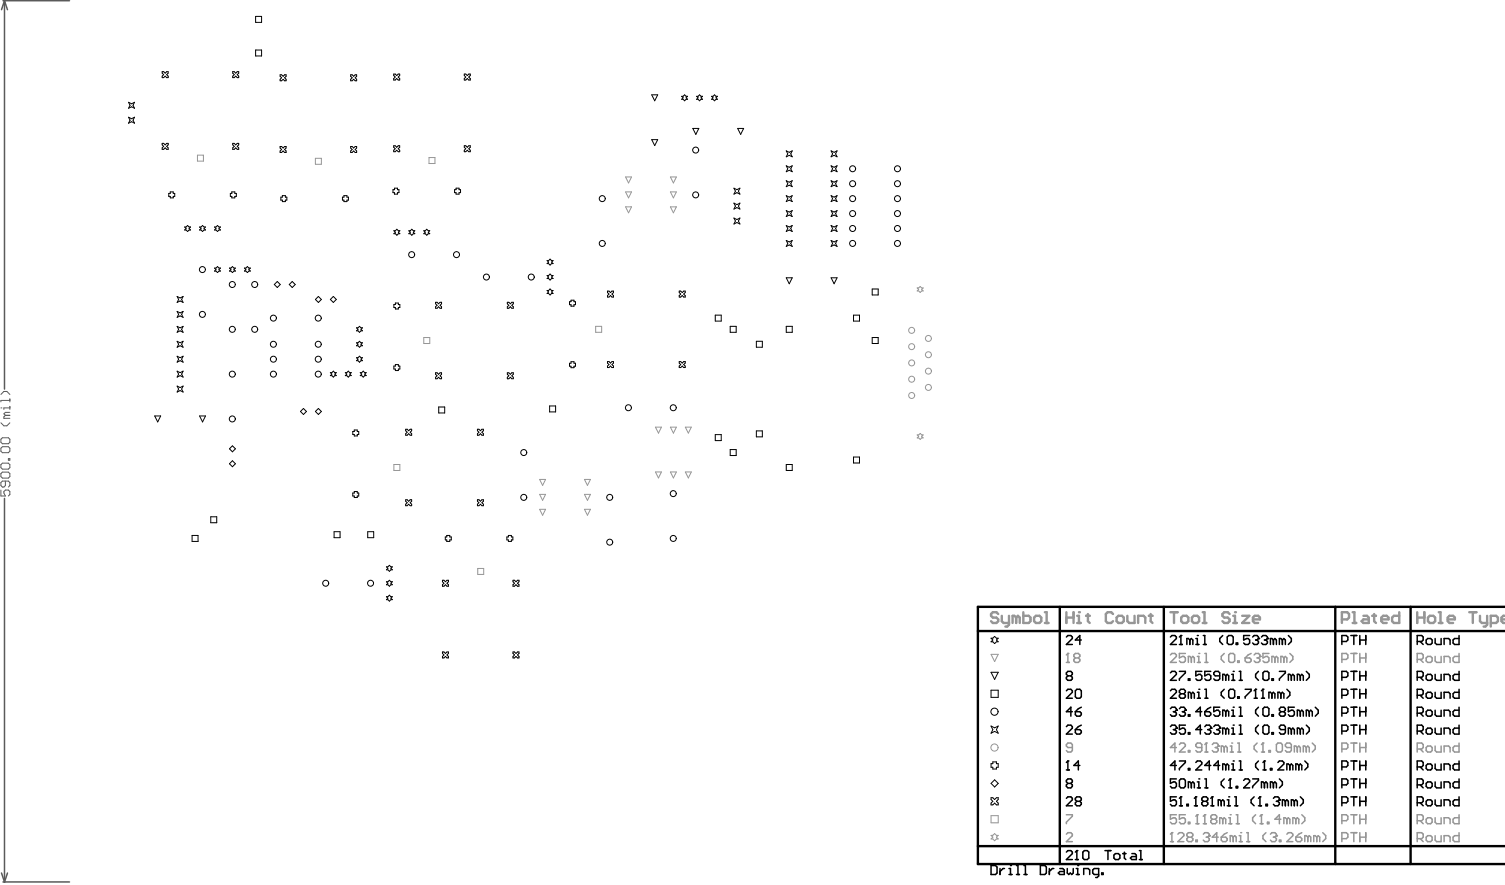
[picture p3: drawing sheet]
<svg xmlns="http://www.w3.org/2000/svg" width="212mm" height="125mm" viewBox="0 0 212 125" stroke-linecap="round" stroke-linejoin="round" font-family="sans-serif">
<path d="M.4 .1h9.4M.6 .1l.5 1.3M.6 .1l-.4 1.3M.6 .1v54.8M.6 70.3v54.2M.2 123.2l.4 1.3M.4 124.5h9.4M1.1 123.2l-.5 1.3" fill="none" stroke="#5a5a5a" stroke-width=".21"/>
<g fill="none" stroke="#5a5a5a" stroke-width=".14">
<path d="M.1 57.6h.1M.1 59.7l.4 .4h.5l.4-.4M.1 55.7l.4-.5h.5l.4 .5M.8 58.6l-.3 .2v.2h.9M.8 58.6h.6M1.4 56.5h-1.3v.2M1.4 57.6h-.9v.2M1.4 56.3v.4M1.4 57.3v.5M1.4 58.2h-.6l-.3 .2 .3 .2M.1 62l.2-.2h.9l.2 .2v.4l-.2 .2h-.9l-.2-.2zM.1 63.2l.2-.2h.9l.2 .2v.5l-.2 .2h-.9l-.2-.2z"/>
<path d="M.1 65.6l.2-.2h.9l.2 .2v.4l-.2 .2h-.9l-.2-.2zM.1 66.8l.2-.2h.9l.2 .2v.5l-.2 .2h-.9l-.2-.2zM.1 69.2v.8h.7l-.3-.4v-.2l.3-.2h.4l.2 .2v.4l-.2 .2M.8 67.9v.6l-.3 .2h-.2l-.2-.2v-.4l.2-.2h.9l.2 .2v.4l-.2 .2M1.2 64.7h.2v.2h-.2z"/>
</g>
<g fill="none" stroke="#000" stroke-width=".21">
<path d="M139.8 122.1h.7l.2 .2v.9l-.2 .2h-.7zM141.1 122.6v.8M141.7 122.6h-.2l-.4 .4M142.4 123.4h.4M142.4 122.6h.2v.8M142.6 122.1h.1M143.4 123.4h.5M143.4 122.1h.2v1.3M144.5 123.4h.4M144.5 122.1h.2v1.3M146.8 122.1h.6l.3 .2v.9l-.3 .2h-.6zM148.1 122.6v.8"/>
<path d="M148.7 122.6h-.2l-.4 .4M149.5 122.6h.5l.2 .2v.6h-.7l-.2-.2 .2-.2h.7M150.6 122.6v.6l.2 .2 .2-.2 .2 .2 .2-.2v-.6M151.9 123.4h.4M151.9 122.6h.2v.8M152.1 122.1h.1M152.9 123.4v-.8h.7l.2 .2v.6M155 123.4h-.6l-.2-.2v-.4l.2-.2h.6v1l-.2 .2h-.2M155.5 123.2h.2v.2h-.2z"/>
</g>
<g fill="none" stroke="#000" stroke-width=".14">
<path d="M18.1 16.5l.5 .3 .4-.3-.2 .5 .2 .4-.4-.2-.5 .2 .3-.4zM18.1 14.4l.5 .2 .4-.2-.2 .5 .2 .4-.4-.2-.5 .2 .3-.4zM22.9 10.1h.2l.2 .2 .2-.2h.2v.2l-.2 .2 .2 .2v.3h-.2l-.2-.3-.2 .3h-.2v-.3l.2-.2-.2-.2zM32.8 10.1h.3l.2 .2 .2-.2h.2v.2l-.2 .2 .2 .2v.3h-.2l-.2-.3-.2 .3h-.3v-.3l.3-.2-.3-.2zM36.1 2.3h.8v.9h-.8zM36.1 7.1h.8v.8h-.8zM39.5 10.6h.2l.3 .2 .2-.2h.2v.2l-.2 .2 .2 .2v.2h-.2l-.2-.2-.3 .2h-.2v-.2l.2-.2-.2-.2zM49.5 10.6h.2l.2 .2 .2-.2h.2v.2l-.2 .2 .2 .2v.2h-.2l-.2-.2-.2 .2h-.2v-.2l.2-.2-.2-.2zM55.6 10.5h.2l.2 .2 .2-.2h.2v.2l-.2 .2 .2 .2v.2h-.2l-.2-.2-.2 .2h-.2v-.2l.2-.2-.2-.2zM65.5 10.5h.2l.2 .2 .2-.2h.3v.2l-.3 .2 .3 .2v.2h-.3l-.2-.2-.2 .2h-.2v-.2l.2-.2-.2-.2zM92 19.7h.8l-.4 .8zM92 13.4h.8l-.4 .8z"/>
<path d="M96.2 13.6h.2l.2-.2 .2 .2h.2l-.2 .2 .2 .2h-.2l-.2 .2-.2-.2h-.2l.2-.2zM97.8 18.1h.8l-.4 .9zM98.3 13.6h.2l.2-.2 .2 .2h.2l-.2 .2 .2 .2h-.2l-.2 .2-.2-.2h-.2l.2-.2zM100.4 13.6h.2l.2-.2 .2 .2h.2l-.2 .2 .2 .2h-.2l-.2 .2-.2-.2h-.2l.2-.2zM104.1 18.1h.8l-.4 .9zM22.9 20.2h.2l.2 .2 .2-.2h.2v.2l-.2 .3 .2 .2v.2h-.2l-.2-.2-.2 .2h-.2v-.2l.2-.2-.2-.3zM23.8 27.3h.2v-.2h.4v.2h.3v.4h-.3v.2h-.4v-.2h-.2zM26 32h.3l.2-.2 .2 .2h.2l-.2 .2 .2 .3h-.2l-.2 .2-.2-.2h-.3l.3-.3zM28.2 32h.2l.2-.2 .2 .2h.2l-.2 .2 .2 .3h-.2l-.2 .2-.2-.2h-.2l.2-.3zM30.3 32h.2l.2-.2 .2 .2h.2l-.2 .2 .2 .3h-.2l-.2 .2-.2-.2h-.2l.2-.3zM30.3 37.8h.2l.2-.2 .2 .2h.2l-.2 .2 .2 .3h-.2l-.2 .2-.2-.2h-.2l.2-.3zM32.4 37.8h.2l.2-.2 .2 .2h.2l-.2 .2 .2 .3h-.2l-.2 .2-.2-.2h-.2l.2-.3z"/>
<path d="M32.5 27.3h.2v-.2h.4v.2h.2v.4h-.2v.2h-.4v-.2h-.2zM32.8 20.2h.3l.2 .2 .2-.2h.2v.2l-.2 .3 .2 .2v.2h-.2l-.2-.2-.2 .2h-.3v-.2l.3-.2-.3-.3zM34.5 37.8h.2l.2-.2 .2 .2h.2l-.2 .2 .2 .3h-.2l-.2 .2-.2-.2h-.2l.2-.3zM39.5 20.7h.2l.3 .2 .2-.2h.2v.2l-.2 .2 .2 .2v.2h-.2l-.2-.2-.3 .2h-.2v-.2l.2-.2-.2-.2zM39.6 27.8h.2v-.2h.5v.2h.2v.4h-.2v.3h-.5v-.3h-.2zM48.3 27.8h.2v-.2h.5v.2h.2v.4h-.2v.3h-.5v-.3h-.2zM49.5 20.7h.2l.2 .2 .2-.2h.2v.2l-.2 .2 .2 .2v.2h-.2l-.2-.2-.2 .2h-.2v-.2l.2-.2-.2-.2zM55.5 26.8h.2v-.2h.4v.2h.2v.4h-.2v.2h-.4v-.2h-.2zM55.6 20.6h.2l.2 .2 .2-.2h.2v.2l-.2 .2 .2 .2v.2h-.2l-.2-.2-.2 .2h-.2v-.2l.2-.2-.2-.2zM55.6 32.6h.2l.2-.3 .2 .3h.2l-.2 .2 .2 .2h-.2l-.2 .2-.2-.2h-.2l.2-.2zM57.7 32.6h.2l.2-.3 .2 .3h.2l-.2 .2 .2 .2h-.2l-.2 .2-.2-.2h-.2l.2-.2zM59.8 32.6h.2l.2-.3 .2 .3h.2l-.2 .2 .2 .2h-.2l-.2 .2-.2-.2h-.2l.2-.2z"/>
<path d="M64.1 26.8h.3v-.2h.4v.2h.2v.4h-.2v.2h-.4v-.2h-.3zM65.5 20.6h.2l.2 .2 .2-.2h.3v.2l-.3 .2 .3 .2v.2h-.3l-.2-.2-.2 .2h-.2v-.2l.2-.2-.2-.2zM77.2 36.8h.2l.2-.2 .2 .2h.2l-.2 .2 .2 .2h-.2l-.2 .2-.2-.2h-.2l.2-.2zM77.2 38.9h.2l.2-.2 .2 .2h.2l-.2 .2 .2 .2h-.2l-.2 .2-.2-.2h-.2l.2-.2zM103.6 26.6l.4 .2 .4-.2-.2 .4 .2 .4-.4-.2-.4 .2 .2-.4zM103.6 28.7l.4 .2 .4-.2-.2 .4 .2 .4-.4-.2-.4 .2 .2-.4zM103.6 30.8l.4 .2 .4-.2-.2 .4 .2 .4-.4-.2-.4 .2 .2-.4zM110.9 31.8l.5 .2 .4-.2-.2 .4 .2 .5-.4-.2-.5 .2 .3-.5zM110.9 39.2h.9l-.4 .8zM110.9 33.9l.5 .2 .4-.2-.2 .5 .2 .4-.4-.2-.5 .2 .3-.4zM110.9 29.7l.5 .2 .4-.2-.2 .4 .2 .5-.4-.3-.5 .3 .3-.5zM110.9 27.6l.5 .2 .4-.2-.2 .4 .2 .5-.4-.3-.5 .3 .3-.5z"/>
<path d="M110.9 23.4l.5 .2 .4-.2-.2 .4 .2 .4-.4-.2-.5 .2 .3-.4zM110.9 21.3l.5 .2 .4-.2-.2 .4 .2 .4-.4-.2-.5 .2 .3-.4zM110.9 25.5l.5 .2 .4-.2-.2 .4 .2 .4-.4-.2-.5 .2 .3-.4zM117.3 39.2h.8l-.4 .8zM117.3 33.9l.4 .2 .4-.2-.2 .5 .2 .4-.4-.2-.4 .2 .2-.4zM117.3 29.7l.4 .2 .4-.2-.2 .4 .2 .5-.4-.3-.4 .3 .2-.5zM117.3 27.6l.4 .2 .4-.2-.2 .4 .2 .5-.4-.3-.4 .3 .2-.5zM117.3 23.4l.4 .2 .4-.2-.2 .4 .2 .4-.4-.2-.4 .2 .2-.4zM117.3 21.3l.4 .2 .4-.2-.2 .4 .2 .4-.4-.2-.4 .2 .2-.4zM117.3 31.8l.4 .2 .4-.2-.2 .4 .2 .5-.4-.2-.4 .2 .2-.5zM117.3 25.5l.4 .2 .4-.2-.2 .4 .2 .4-.4-.2-.4 .2 .2-.4zM21.8 58.7h.9l-.4 .8z"/>
<path d="M25 52.4l.4 .2 .4-.2-.2 .4 .2 .4-.4-.2-.4 .2 .2-.4zM25 54.5l.4 .2 .4-.2-.2 .4 .2 .4-.4-.2-.4 .2 .2-.4zM25 48.2l.4 .2 .4-.2-.2 .4 .2 .4-.4-.2-.4 .2 .2-.4zM25 50.3l.4 .2 .4-.2-.2 .4 .2 .4-.4-.2-.4 .2 .2-.4zM25 41.8l.4 .2 .4-.2-.2 .5 .2 .4-.4-.2-.4 .2 .2-.4zM25 43.9l.4 .3 .4-.3-.2 .5 .2 .4-.4-.2-.4 .2 .2-.4zM25 46l.4 .3 .4-.3-.2 .5 .2 .4-.4-.2-.4 .2 .2-.4zM28.2 58.7h.8l-.4 .8zM38.7 40.1l.4-.4 .4 .4-.4 .5zM40.8 40.1l.4-.4 .5 .4-.5 .5zM42.4 58.1l.4-.5 .4 .5-.4 .4zM44.5 58.1l.4-.5 .5 .5-.5 .4z"/>
<path d="M44.5 42.3l.4-.5 .5 .5-.5 .4zM46.6 52.6h.2l.2-.2 .2 .2h.3l-.3 .2 .3 .2h-.3l-.2 .2-.2-.2h-.2l.2-.2zM46.6 42.3l.4-.5 .5 .5-.5 .4zM48.7 52.6h.2l.2-.2 .3 .2h.2l-.2 .2 .2 .2h-.2l-.3 .2-.2-.2h-.2l.2-.2zM50.3 50.5h.2l.2-.2 .2 .2h.3l-.3 .2 .3 .2h-.3l-.2 .2-.2-.2h-.2l.2-.2zM50.3 48.4h.2l.2-.2 .2 .2h.3l-.3 .2 .3 .2h-.3l-.2 .2-.2-.2h-.2l.2-.2zM50.3 46.3h.2l.2-.3 .2 .3h.3l-.3 .2 .3 .2h-.3l-.2 .2-.2-.2h-.2l.2-.2zM50.8 52.6h.2l.3-.2 .2 .2h.2l-.2 .2 .2 .2h-.2l-.2 .2-.3-.2h-.2l.2-.2zM55.6 43h.2v-.2h.4v.2h.2v.4h-.2v.2h-.4v-.2h-.2zM55.6 51.7h.2v-.3h.4v.3h.2v.4h-.2v.2h-.4v-.2h-.2zM61.5 52.6h.2l.2 .2 .2-.2h.2v.2l-.2 .2 .2 .2v.2h-.2l-.2-.2-.2 .2h-.2v-.2l.2-.2-.2-.2zM61.5 42.7h.2l.2 .2 .2-.2h.2v.2l-.2 .2 .2 .2v.2h-.2l-.2-.2-.2 .2h-.2v-.2l.2-.2-.2-.2z"/>
<path d="M61.9 57.4h.9v.9h-.9zM71.6 52.6h.2l.2 .2 .2-.2h.2v.2l-.2 .2 .2 .2v.2h-.2l-.2-.2-.2 .2h-.2v-.2l.2-.2-.2-.2zM71.6 42.7h.2l.2 .2 .2-.2h.2v.2l-.2 .2 .2 .2v.2h-.2l-.2-.2-.2 .2h-.2v-.2l.2-.2-.2-.2zM77.2 41h.2l.2-.2 .2 .2h.2l-.2 .2 .2 .2h-.2l-.2 .2-.2-.2h-.2l.2-.2zM77.6 57.3h.8v.8h-.8zM80.4 42.6h.2v-.2h.4v.2h.2v.4h-.2v.2h-.4v-.2h-.2zM80.4 51.3h.2v-.3h.4v.3h.2v.4h-.2v.2h-.4v-.2h-.2zM85.7 51h.2l.2 .2 .3-.2h.2v.2l-.2 .2 .2 .3v.2h-.2l-.3-.2-.2 .2h-.2v-.2l.2-.3-.2-.2zM85.7 41.1h.2l.2 .2 .3-.2h.2v.2l-.2 .2 .2 .2v.2h-.2l-.3-.2-.2 .2h-.2v-.2l.2-.2-.2-.2zM95.8 51h.3l.2 .2 .2-.2h.2v.2l-.2 .2 .2 .3v.2h-.2l-.2-.2-.2 .2h-.3v-.2l.3-.3-.3-.2zM95.8 41.1h.3l.2 .2 .2-.2h.2v.2l-.2 .2 .2 .2v.2h-.2l-.2-.2-.2 .2h-.3v-.2l.3-.2-.3-.2zM100.9 44.5h.9v.8h-.9z"/>
<path d="M103 46h.9v.9h-.9zM106.7 48.2h.9v.8h-.9zM110.9 46h.9v.9h-.9zM120.4 44.5h.9v.8h-.9zM123.1 40.8h.8v.8h-.8zM123.1 47.6h.8v.9h-.8zM27.1 75.6h.8v.8h-.8zM29.7 72.9h.9v.9h-.9zM32.4 65.4l.4-.4 .4 .4-.4 .5zM32.4 63.3l.4-.4 .4 .4-.4 .5zM47.1 75h.9v.9h-.9zM49.8 60.9h.2v-.2h.4v.2h.2v.4h-.2v.2h-.4v-.2h-.2z"/>
<path d="M49.8 69.6h.2v-.2h.4v.2h.2v.4h-.2v.2h-.4v-.2h-.2zM51.9 75h.8v.9h-.8zM54.5 80h.2l.2-.2 .3 .2h.2l-.2 .2 .2 .2h-.2l-.3 .2-.2-.2h-.2l.2-.2zM57.2 70.5h.3l.2 .2 .2-.2h.2v.2l-.2 .2 .2 .3v.2h-.2l-.2-.2-.2 .2h-.3v-.2l.3-.3-.3-.2zM57.2 60.6h.3l.2 .2 .2-.2h.2v.2l-.2 .2 .2 .2v.2h-.2l-.2-.2-.2 .2h-.3v-.2l.3-.2-.3-.2zM62.8 75.8h.2v-.2h.5v.2h.2v.4h-.2v.2h-.5v-.2h-.2zM67.4 70.5h.2l.2 .2 .2-.2h.2v.2l-.2 .2 .2 .3v.2h-.2l-.2-.2-.2 .2h-.2v-.2l.2-.3-.2-.2zM67.4 60.6h.2l.2 .2 .2-.2h.2v.2l-.2 .2 .2 .2v.2h-.2l-.2-.2-.2 .2h-.2v-.2l.2-.2-.2-.2zM71.5 75.8h.2v-.2h.5v.2h.2v.4h-.2v.2h-.5v-.2h-.2zM100.9 61.3h.9v.9h-.9zM103 63.4h.9v.9h-.9zM106.7 60.8h.9v.8h-.9z"/>
<path d="M110.9 65.5h.9v.9h-.9zM120.4 64.5h.9v.8h-.9zM54.5 84.2h.2l.2-.2 .3 .2h.2l-.2 .2 .2 .2h-.2l-.3 .2-.2-.2h-.2l.2-.2zM54.5 82.1h.2l.2-.2 .3 .2h.2l-.2 .2 .2 .2h-.2l-.3 .2-.2-.2h-.2l.2-.2zM62.4 81.9h.2l.3 .2 .2-.2h.2v.2l-.2 .2 .2 .2v.2h-.2l-.2-.2-.3 .2h-.2v-.2l.2-.2-.2-.2zM62.4 92h.2l.3 .2 .2-.2h.2v.2l-.2 .2 .2 .2v.2h-.2l-.2-.2-.3 .2h-.2v-.2l.2-.2-.2-.2zM72.4 81.9h.2l.2 .2 .2-.2h.2v.2l-.2 .2 .2 .2v.2h-.2l-.2-.2-.2 .2h-.2v-.2l.2-.2-.2-.2zM72.4 92h.2l.2 .2 .2-.2h.2v.2l-.2 .2 .2 .2v.2h-.2l-.2-.2-.2 .2h-.2v-.2l.2-.2-.2-.2z"/>
<circle cx="28.6" cy="38" r=".42"/>
<circle cx="58.1" cy="35.9" r=".42"/>
<circle cx="64.4" cy="35.9" r=".42"/>
<circle cx="68.6" cy="39.1" r=".42"/>
<circle cx="75" cy="39.1" r=".42"/>
<circle cx="85" cy="28" r=".42"/>
<circle cx="85" cy="34.4" r=".42"/>
<circle cx="98.2" cy="21.2" r=".42"/>
<circle cx="98.2" cy="27.5" r=".42"/>
<circle cx="120.3" cy="23.8" r=".42"/>
<circle cx="120.3" cy="32.2" r=".42"/>
<circle cx="120.3" cy="25.9" r=".42"/>
<circle cx="120.3" cy="30.1" r=".42"/>
<circle cx="120.3" cy="34.4" r=".42"/>
<circle cx="120.3" cy="28" r=".42"/>
<circle cx="126.6" cy="28" r=".42"/>
<circle cx="126.6" cy="25.9" r=".42"/>
<circle cx="126.6" cy="34.4" r=".42"/>
<circle cx="126.6" cy="30.1" r=".42"/>
<circle cx="126.6" cy="23.8" r=".42"/>
<circle cx="126.6" cy="32.2" r=".42"/>
<circle cx="28.6" cy="44.4" r=".42"/>
<circle cx="32.8" cy="46.5" r=".42"/>
<circle cx="32.8" cy="40.1" r=".42"/>
<circle cx="32.8" cy="52.8" r=".42"/>
<circle cx="32.8" cy="59.1" r=".42"/>
<circle cx="35.9" cy="40.1" r=".42"/>
<circle cx="35.9" cy="46.5" r=".42"/>
<circle cx="38.6" cy="44.9" r=".42"/>
<circle cx="38.6" cy="48.6" r=".42"/>
<circle cx="38.6" cy="50.7" r=".42"/>
<circle cx="38.6" cy="52.8" r=".42"/>
<circle cx="44.9" cy="44.9" r=".42"/>
<circle cx="44.9" cy="52.8" r=".42"/>
<circle cx="44.9" cy="50.7" r=".42"/>
<circle cx="44.9" cy="48.6" r=".42"/>
<circle cx="88.7" cy="57.5" r=".42"/>
<circle cx="95" cy="57.5" r=".42"/>
<circle cx="73.9" cy="70.2" r=".42"/>
<circle cx="73.9" cy="63.9" r=".42"/>
<circle cx="86" cy="70.2" r=".42"/>
<circle cx="86" cy="76.5" r=".42"/>
<circle cx="95" cy="76" r=".42"/>
<circle cx="95" cy="69.7" r=".42"/>
<circle cx="46" cy="82.3" r=".42"/>
<circle cx="52.3" cy="82.3" r=".42"/>
</g>
<g fill="none" stroke="#969696" stroke-width=".14">
<path d="M27.9 21.9h.8v.8h-.8zM44.5 22.3h.9v.9h-.9zM60.5 22.2h.9v.9h-.9zM88.3 29.2h.8l-.4 .8zM88.3 27.1h.8l-.4 .8zM88.3 25h.8l-.4 .8zM94.6 29.2h.8l-.4 .8zM94.6 27.1h.8l-.4 .8zM94.6 25h.8l-.4 .8zM59.8 47.6h.8v.9h-.8zM84.1 46h.8v.9h-.8zM129.4 40.6h.2l.2-.2 .3 .2h.2l-.2 .2 .2 .3h-.2l-.3 .2-.2-.2h-.2l.2-.3z"/>
<path d="M55.6 65.5h.8v.9h-.8zM76.1 67.7h.9l-.4 .8zM76.1 69.8h.9l-.4 .8zM76.1 71.9h.9l-.4 .8zM82.5 67.7h.8l-.4 .8zM82.5 69.8h.8l-.4 .8zM82.5 71.9h.8l-.4 .8zM92.5 66.6h.8l-.4 .8zM92.5 60.3h.8l-.4 .8zM94.6 66.6h.8l-.4 .8zM94.6 60.3h.8l-.4 .8zM96.7 66.6h.9l-.5 .8z"/>
<path d="M96.7 60.3h.9l-.5 .8zM129.4 61.4h.2l.2-.2 .3 .2h.2l-.2 .2 .2 .2h-.2l-.3 .2-.2-.2h-.2l.2-.2zM67.4 80.2h.9v.9h-.9z"/>
<circle cx="128.6" cy="46.6" r=".42"/>
<circle cx="128.6" cy="48.9" r=".42"/>
<circle cx="128.6" cy="51.2" r=".42"/>
<circle cx="128.6" cy="55.8" r=".42"/>
<circle cx="128.6" cy="53.5" r=".42"/>
<circle cx="131" cy="50.1" r=".42"/>
<circle cx="131" cy="47.8" r=".42"/>
<circle cx="131" cy="54.7" r=".42"/>
<circle cx="131" cy="52.4" r=".42"/>
</g>
<g fill="none" stroke="#969696" stroke-width=".34">
<path d="M140.9 86.6l-.3-.2h-.5l-.3 .2v.3l.3 .3h.5l.3 .2v.3l-.3 .2h-.5l-.3-.2M141.4 86.9v.8l.2 .2h.8M142.4 86.9v1.3l-.3 .2h-.2M143.4 87.2l.2-.3 .3 .3v.7M143.4 87.2l-.3-.3h-.2v1M143.4 87.2v.7M144.4 86.4v1.5h.8l.2-.2v-.5l-.2-.3h-.8M145.9 87.2l.3-.3h.5l.2 .3v.5l-.2 .2h-.5l-.3-.2zM147.4 86.4h.3v1.5M147.4 87.9h.5M150.5 87.2h1M150.5 86.4v1.5"/>
<path d="M151.5 86.4v1.5M152 87.9h.5M152 86.9h.2v1"/>
</g>
<circle cx="152.2" cy="86.4" r=".17" fill="#969696"/>
<g fill="none" stroke="#969696" stroke-width=".34">
<path d="M153.3 86.9h.5M153.5 86.6v1.1l.3 .2M157.1 86.6l-.3-.2h-.5l-.3 .2v1.1l.3 .2h.5l.3-.2M157.6 87.2l.2-.3h.5l.3 .3v.5l-.3 .2h-.5l-.2-.2zM159.1 86.9v.8l.2 .2h.8v-1M160.6 87.9v-1h.8l.2 .3v.7M162.1 86.9h.5M162.4 86.6v1.1l.2 .2M165.2 86.4h1M165.7 86.4v1.5M166.7 87.2l.2-.3h.5l.3 .3v.5l-.3 .2h-.5l-.2-.2zM168.2 87.2l.2-.3h.6l.2 .3v.5l-.2 .2h-.6l-.2-.2z"/>
<path d="M169.7 86.4h.3v1.5M169.7 87.9h.5M173.5 86.6l-.2-.2h-.5l-.3 .2v.3l.3 .3h.5l.2 .2v.3l-.2 .2h-.5l-.3-.2M174 86.9h.3v1M174 87.9h.5"/>
</g>
<circle cx="174.3" cy="86.4" r=".17" fill="#969696"/>
<g fill="none" stroke="#969696" stroke-width=".34">
<path d="M175.3 86.9h1l-1 1h1M176.8 87.4h1v-.2l-.3-.3h-.4l-.3 .3v.5l.3 .2h.4M189.4 87.4h.7l.3-.2v-.6l-.3-.2h-.7v1.5M190.9 87.9h.5M190.9 86.4h.2v1.5M192.4 86.9h.5l.2 .3v.7h-.7l-.3-.2 .3-.3h.7M193.7 86.9h.5M193.9 86.6v1.1l.3 .2M194.9 87.4h1v-.2l-.2-.3h-.5l-.3 .3v.5l.3 .2h.5M197.5 86.4v1.5h-.8l-.3-.2v-.5l.3-.3h.8M200 86.4v1.5M200 87.2h1"/>
<path d="M201 86.4v1.5M201.5 87.2l.3-.3h.5l.2 .3v.5l-.2 .2h-.5l-.3-.2zM203 87.9h.5M203 86.4h.3v1.5M204.3 87.4h1v-.2l-.3-.3h-.5l-.2 .3v.5l.2 .2h.5M207.3 86.4h1M207.8 86.4v1.5M208.8 86.9v.8l.3 .2h.8M209.9 86.9v1.3l-.3 .2h-.3M210.4 87.9h.7l.3-.2v-.5l-.3-.3h-.7v1.5M211.9 87.4h.5M212.4 86.9h-.3l-.2 .3v.5l.2 .2h.3"/>
</g>
<path d="M138 89h74.4M149.5 85.6v36.3M164.2 85.6v36.3M188.4 85.6v36.3M199.1 85.6v36.3M212.4 85.6h-74.4v36.3h74.4M138 119.4h74.4" fill="none" stroke="#000" stroke-width=".34"/>
<g fill="none" stroke="#000" stroke-width=".14">
<path d="M139.8 90.1h.3l.3-.3 .2 .3h.3l-.3 .2 .3 .3h-.3l-.2 .2-.3-.2h-.3l.3-.3zM139.8 94.9h1.1l-.5 1zM139.8 97.4h1.1v1h-1.1zM139.8 107.8h.3v-.3h.5v.3h.3v.5h-.3v.2h-.5v-.2h-.3zM139.8 112.6h.3l.3 .2 .2-.2h.3v.2l-.3 .3 .3 .2v.3h-.3l-.2-.3-.3 .3h-.3v-.3l.3-.2-.3-.3zM139.8 102.5l.6 .2 .5-.2-.3 .5 .3 .5-.5-.3-.6 .3 .3-.5zM139.8 110.5l.6-.5 .5 .5-.5 .6z"/>
<circle cx="140.3" cy="100.4" r=".51"/>
</g>
<g fill="none" stroke="#000" stroke-width=".21">
<path d="M150.5 89.9l.2-.2h.4l.2 .2v.2l-.8 .8h.8M150.5 97.5l.2-.2h.4l.2 .2v.2l-.8 .8h.8M150.7 95.4l-.2-.2v-.3l.2-.2h.4l.2 .2v.3l-.2 .2M150.7 95.4l-.2 .2v.2l.2 .2h.4l.2-.2v-.2l-.2-.2M150.7 95.4h.4M151.7 97.5l.3-.2h.4l.2 .2v.8l-.2 .2h-.4l-.3-.2zM152.6 90.3h-.9l.7-.6v1.2M152.6 99.8l-.4 .2-.5 .4M165.2 89.9l.2-.2h.4l.2 .2v.2l-.8 .8h.8M165.2 94.9l.2-.2h.4l.2 .2v.3l-.8 .8h.8M165.2 97.5l.2-.2h.4l.2 .2v.2l-.8 .8h.8M166.4 90.9h.4"/>
<path d="M166.4 94.7h.9v.2l-.9 .9v.2M166.6 89.7h.1M166.6 89.7v1.2M166.6 89.7l-.2 .2M166.6 97.9l-.2-.2v-.2l.2-.2h.5l.2 .2v.2l-.2 .2M166.6 97.9l-.2 .2v.2l.2 .2h.5l.2-.2v-.2l-.2-.2M166.6 97.9h.5M167.7 95.8h.2v.2h-.2zM167.9 90.3l-.2-.2h-.2v.8M167.9 90.3v.6M167.9 90.3l.2-.2 .2 .2v.6M168.1 97.9l-.2-.2h-.2v.8"/>
<path d="M168.1 97.9v.6M168.1 97.9l.2-.2 .2 .2v.6M168.7 90.9h.5M168.7 90.1h.3v.8M169 89.7h.1M169 98.5h.4M169 97.7h.2v.8M169.2 97.3h.1M169.6 94.7h-.9v.7l.7-.2 .2 .2v.4l-.2 .2h-.4l-.3-.2M169.8 90.9h.4M169.8 89.7h.2v1.2M170 98.5h.4"/>
<path d="M170 97.3h.2v1.2M170.9 94.7h-.9v.7l.6-.2 .3 .2v.4l-.3 .2h-.4l-.2-.2M170.9 99.8l-.5 .2-.4 .4M172.1 95.4h-.6l-.2-.2v-.3l.2-.2h.4l.2 .2v.9l-.2 .2h-.4l-.2-.2M172.1 99.8h-.8v.6l.4-.2h.2l.2 .2v.5l-.2 .2h-.4l-.2-.2M172.5 89.7l-.4 .4v.4l.4 .4M172.8 97.3l-.5 .4v.4l.5 .4M173 95.4l-.2-.2h-.3v.8M173 95.4l.2-.2 .2 .2v.6M173 95.4v.6M173.2 89.9l.2-.2h.4l.2 .2v.8l-.2 .2h-.4l-.2-.2zM173.4 97.5l.2-.2h.4l.2 .2v.8l-.2 .2h-.4l-.2-.2z"/>
<path d="M173.8 95.2h.2v.8M173.8 96h.4M174 94.7h.1M174 99.8h.1M174.4 90.7h.3v.2h-.3zM174.7 98.3h.2v.2h-.2zM174.9 94.7h.2v1.3M174.9 96h.4M174.9 99.8h.2v1.3M175.7 97.3h.8v.2l-.8 .8v.2M176.3 89.7h-.8v.6l.6-.2 .2 .2v.4l-.2 .2h-.4l-.2-.2M176.8 89.9l.2-.2h.4l.2 .2v.2"/>
<path d="M177 98.5h.4M177.2 97.3h.1M177.2 90.3h.2M177.2 97.3v1.2M177.2 97.3l-.2 .2M177.4 90.3l.2 .2v.2l-.2 .2h-.4l-.2-.2M177.6 90.1h.1M177.6 90.1l-.2 .2M177.6 94.7l-.4 .5v.4l.4 .4M177.6 99.8l-.4 .4v.4l.4 .5M178 89.9l.2-.2h.4l.2 .2v.2M178 98.5h.4"/>
<path d="M178.2 97.3h.1M178.2 94.9l.2-.2h.4l.3 .2v.9l-.3 .2h-.4l-.2-.2zM178.2 97.3v1.2M178.2 97.3l-.2 .2M178.4 90.3h.2M178.6 90.3l.2 .2v.2l-.2 .2h-.4l-.2-.2M178.8 90.1h.1M178.8 90.1l-.2 .2M179.5 95.8h.2v.2h-.2zM179.5 97.9l-.2-.2h-.2v.8M179.5 97.9v.6M179.5 97.9l.2-.2 .2 .2v.6"/>
<path d="M179.7 90.3l-.2-.2h-.2v.8M179.7 90.3v.6M179.7 90.3l.2-.2 .2 .2v.6M180.5 94.7h.9v.2l-.9 .9v.2M180.7 97.9l-.2-.2h-.2v.8M180.7 97.9v.6M180.7 97.9l.3-.2 .2 .2v.6M181 90.3l-.3-.2h-.2v.8M181 90.3v.6M181 90.3l.2-.2 .2 .2v.6M181.6 97.3l.4 .4v.4l-.4 .4M181.8 89.7l.4 .4v.4l-.4 .4"/>
<path d="M182.2 95.4l.2-.2 .2 .2v.6M182.2 95.4v.6M182.2 95.4l-.2-.2h-.2v.8M182.6 99.8h-.8v.6l.4-.2h.2l.2 .2v.5l-.2 .2h-.4l-.2-.2M183.5 95.4l-.2-.2h-.2v.8M183.5 95.4v.6M183.5 95.4l.2-.2 .2 .2v.6M184.3 94.7l.5 .5v.4l-.5 .4M185.6 99.8l.4 .4v.4l-.4 .5M189.4 90.5h.6l.2-.2v-.4l-.2-.2h-.6v1.2M189.4 95.6h.6l.2-.2v-.5l-.2-.2h-.6v1.3M189.4 98.1h.6l.2-.2v-.4l-.2-.2h-.6v1.2"/>
<path d="M190.6 89.7h.9M190.6 94.7h.9M190.6 97.3h.9M190.6 99.8h.9M191 89.7v1.2M191 94.7v1.3M191 97.3v1.2M191 99.8v1.3M191.9 90.3h.8M191.9 89.7v1.2M191.9 94.7v1.3M191.9 97.3v1.2"/>
<path d="M191.9 99.8v1.3M191.9 95.4h.8M191.9 97.9h.8M192.7 89.7v1.2M192.7 94.7v1.3M192.7 97.3v1.2M192.7 99.8v1.3M200 90.5h.6l.2-.2v-.4l-.2-.2h-.6v1.2M200 95.6h.6l.2-.2v-.5l-.2-.2h-.6v1.3M200 98.1h.6l.2-.2v-.4l-.2-.2h-.6v1.2M200.4 90.5l.4 .4M200.4 95.6l.4 .4"/>
<path d="M200.4 98.1l.4 .4M201.2 90.3l.3-.2h.4l.2 .2v.4l-.2 .2h-.4l-.3-.2zM201.2 95.4l.3-.2h.4l.2 .2v.4l-.2 .2h-.4l-.3-.2zM201.2 97.9l.3-.2h.4l.2 .2v.4l-.2 .2h-.4l-.3-.2zM202.5 90.1v.6l.2 .2h.7v-.8M202.5 95.2v.6l.2 .2h.7v-.8M202.5 97.7v.6l.2 .2h.7v-.8M203.8 90.9v-.8h.6l.2 .2v.6M203.8 96v-.8h.6l.2 .2v.6M203.8 98.5v-.8h.6l.2 .2v.6M205.9 89.7v1.2h-.6l-.3-.2v-.4l.3-.2h.6M205.9 94.7v1.3h-.6l-.3-.2v-.4l.3-.2h.6"/>
<path d="M205.9 97.3v1.2h-.6l-.3-.2v-.4l.3-.2h.6M205.9 99.8v1.3h-.6l-.3-.2v-.5l.3-.2h.6M150.5 102.5l.2-.2h.4l.2 .2v.2l-.8 .9h.8M150.5 112.7l.2-.3h.4l.2 .3v.2l-.8 .8h.8M150.5 108.6h.4M150.7 107.4h.1M150.7 110.5l-.2-.2v-.2l.2-.2h.4l.2 .2v.2l-.2 .2M150.7 110.5l-.2 .3v.2l.2 .2h.4l.2-.2v-.2l-.2-.3M150.7 107.4v1.2M150.7 107.4l-.2 .2M150.7 110.5h.4M151.3 100.4h-.8l.6-.6v1.3"/>
<path d="M151.7 100.4h.7l.2 .2v.3l-.2 .2h-.4l-.3-.2zM151.7 103h.7l.2 .2v.2l-.2 .2h-.4l-.3-.2zM152 113.1l-.3-.2v-.2l.3-.3h.4l.2 .3v.2l-.2 .2M152 113.1l-.3 .2v.2l.3 .2h.4l.2-.2v-.2l-.2-.2M152 113.1h.4M152.4 108h-.9l.7-.6v1.2M152.6 102.3l-.4 .2-.5 .5M165.2 100l.2-.2h.4l.2 .2v.2M165.2 102.5l.2-.2h.4l.2 .2v.2M165.6 100.4h.2M165.6 103h.2M165.8 100.4l.2 .2v.3l-.2 .2h-.4l-.2-.2"/>
<path d="M165.8 103l.2 .2v.2l-.2 .2h-.4l-.2-.2M166 100.2h.1M166 102.7h.1M166 109.9h-.8v.6l.4-.2h.2l.2 .2v.5l-.2 .2h-.4l-.2-.2M166 112.4h-.8v.7l.4-.2h.2l.2 .2v.4l-.2 .2h-.4l-.2-.2M166 100.2l-.2 .2M166 108h-.8l.6-.6v1.2M166 102.7l-.2 .3M166.4 100l.2-.2h.5l.2 .2v.2M166.4 107.4h.9v.2l-.9 .8v.2M166.4 110.1l.2-.2h.5l.2 .2v.9l-.2 .2h-.5l-.2-.2zM166.4 113.7h.4"/>
<path d="M166.6 112.4h.1M166.6 112.4v1.3M166.6 112.4l-.2 .3M166.8 100.4h.3M167.1 100.4l.2 .2v.3l-.2 .2h-.5l-.2-.2M167.3 100.2h.1M167.3 102.3h-.9v.7l.7-.3 .2 .3v.4l-.2 .2h-.5l-.2-.2M167.3 100.2l-.2 .2M167.5 113.5h.2v.2h-.2zM167.7 100.9h.2v.2h-.2zM167.7 103.4h.2v.2h-.2zM167.7 108.4h.2v.2h-.2z"/>
<path d="M168.1 110.5l-.2-.2h-.2v.9M168.1 110.5v.7M168.1 110.5l.2-.2 .2 .2v.7M168.5 113.7h.5M168.7 112.4h.1M168.7 112.4v1.3M168.7 107.6l.3-.2h.4l.2 .2v.2l-.9 .8h.9M168.7 112.4l-.2 .3M169 110.3h.2v.9M169 111.2h.4M169.2 109.9h.1M169.6 100.4h-.9l.7-.6v1.3"/>
<path d="M169.6 103h-.9l.7-.7v1.3M169.8 113.1l-.2-.2v-.2l.2-.3h.4l.2 .3v.2l-.2 .2M169.8 113.1l-.2 .2v.2l.2 .2h.4l.2-.2v-.2l-.2-.2M169.8 113.1h.4M170 100.4h.6l.3 .2v.3l-.3 .2h-.4l-.2-.2zM170 102.5l.2-.2h.4l.3 .2v.2M170 109.9h.2v1.3M170 111.2h.4M170.4 103h.2M170.6 103l.3 .2v.2l-.3 .2h-.4l-.2-.2M170.9 102.7h.1M170.9 102.7l-.3 .3"/>
<path d="M170.9 108h-.9l.6-.6v1.2M170.9 113.7h.4M171.1 112.4h.1M171.1 112.4l-.2 .3M171.1 112.4v1.3M171.3 102.5l.2-.2h.4l.2 .2v.2M171.7 103h.2M171.9 103l.2 .2v.2l-.2 .2h-.4l-.2-.2M172.1 102.7h.1M172.1 102.7l-.2 .3M172.1 108h-.8l.6-.6v1.2M172.3 113.1v.6"/>
<path d="M172.3 113.1l-.2-.2h-.2v.8M172.3 113.1l.2-.2 .3 .2v.6M172.8 109.9l-.5 .4v.5l.5 .4M173 100.4l.2-.2 .2 .2v.7M173 100.4l-.2-.2h-.3v.9M173 103l-.2-.3h-.3v.9M173 108l-.2-.2h-.3v.8M173 100.4v.7M173 103v.6M173 108v.6M173 103l.2-.3 .2 .3v.6M173 108l.2-.2 .2 .2v.6"/>
<path d="M173.2 112.9h.2v.8M173.2 113.7h.4M173.4 112.4h.1M173.4 111.2h.4M173.6 109.9h.1M173.6 109.9l-.2 .2M173.6 109.9v1.3M173.8 100.2h.2v.9M173.8 102.7h.2v.9M173.8 107.8h.2v.8M173.8 101.1h.4M173.8 103.6h.4"/>
<path d="M173.8 108.6h.4M174 102.3h.1M174 107.4h.1M174.2 112.4h.2v1.3M174.2 113.7h.5M174.4 111h.3v.2h-.3zM174.9 102.3h.2v1.3M174.9 107.4h.2v1.2M174.9 101.1h.4M174.9 103.6h.4M174.9 108.6h.4M175.5 110.1l.2-.2h.4l.2 .2v.2l-.8 .9h.8"/>
<path d="M176.8 109.9h.8v.2l-.8 .9v.2M177 112.4l-.5 .5v.4l.5 .4M177.6 102.3l-.4 .4v.5l.4 .4M177.6 107.4l-.4 .4v.4l.4 .4M177.6 113.7h.4M177.8 112.4h.1M177.8 112.4l-.2 .3M177.8 112.4v1.3M178.2 100l.2-.2h.4l.3 .2v.9l-.3 .2h-.4l-.2-.2zM178.2 102.5l.2-.2h.4l.3 .2v.9l-.3 .2h-.4l-.2-.2zM178.2 108.6h.4M178.4 107.4h.1"/>
<path d="M178.4 110.5l.2-.2 .2 .2v.7M178.4 110.5l-.2-.2h-.2v.9M178.4 107.4v1.2M178.4 110.5v.7M178.4 107.4l-.2 .2M178.6 113.5h.2v.2h-.2zM179.3 108.4h.2v.2h-.2zM179.5 100.9h.2v.2h-.2zM179.5 103.4h.2v.2h-.2zM179.7 110.5l-.2-.2h-.2v.9M179.7 110.5v.7M179.7 110.5l.2-.2 .2 .2v.7"/>
<path d="M179.7 112.7l.2-.3h.4l.2 .3v.2M180.1 113.1h.2M180.3 113.1l.2 .2v.2l-.2 .2h-.4l-.2-.2M180.3 107.6l.2-.2h.5l.2 .2v.2l-.9 .8h.9M180.5 112.9h.1M180.5 109.9l.5 .4v.5l-.5 .4M180.5 112.9l-.2 .2M180.7 100.4l-.2-.2v-.2l.2-.2h.5l.2 .2v.2l-.2 .2M180.7 100.4l-.2 .2v.3l.2 .2h.5l.2-.2v-.3l-.2-.2M180.7 100.4h.5M181.4 103h-.7l-.2-.3v-.2l.2-.2h.5l.2 .2v.9l-.2 .2h-.5l-.2-.2M181.4 113.1l-.2-.2h-.2v.8"/>
<path d="M181.4 113.1v.6M181.4 113.1l.2-.2 .2 .2v.6M182 108v.6M182 108l-.2-.2h-.2v.8M182 108l.2-.2 .2 .2v.6M182.2 103v.6M182.2 103l-.2-.3h-.2v.9M182.2 103l.2-.3 .2 .3v.6M182.6 113.1l-.2-.2h-.2v.8M182.6 113.1v.6M182.6 113.1l.3-.2 .2 .2v.6M183.3 108l-.2-.2h-.2v.8"/>
<path d="M183.3 108v.6M183.3 108l.2-.2 .2 .2v.6M183.5 100.4l-.2-.2h-.2v.9M183.5 103l-.2-.3h-.2v.9M183.5 100.4v.7M183.5 103v.6M183.5 100.4l.2-.2 .2 .2v.7M183.5 103l.2-.3 .2 .3v.6M183.5 112.4l.4 .5v.4l-.4 .4M184.1 107.4l.4 .4v.4l-.4 .4M184.3 102.3l.5 .4v.5l-.5 .4M184.8 100.4l.2-.2 .2 .2v.7"/>
<path d="M184.8 100.4v.7M184.8 100.4l-.3-.2h-.2v.9M189.4 100.6h.6l.2-.2v-.4l-.2-.2h-.6v1.3M189.4 103.2h.6l.2-.2v-.5l-.2-.2h-.6v1.3M189.4 108.2h.6l.2-.2v-.4l-.2-.2h-.6v1.2M189.4 110.8h.6l.2-.3v-.4l-.2-.2h-.6v1.3M189.4 113.3h.6l.2-.2v-.4l-.2-.3h-.6v1.3M190.6 102.3h.9M190.6 107.4h.9M190.6 109.9h.9M190.6 112.4h.9M191 102.3v1.3"/>
<path d="M191 107.4v1.2M191 109.9v1.3M191 112.4v1.3M191.9 102.3v1.3M191.9 107.4v1.2M191.9 109.9v1.3M191.9 112.4v1.3M191.9 100.4h.8M191.9 103h.8M191.9 108h.8M191.9 110.5h.8M191.9 113.1h.8"/>
<path d="M192.7 102.3v1.3M192.7 107.4v1.2M192.7 109.9v1.3M192.7 112.4v1.3M200 110.8h.6l.2-.3v-.4l-.2-.2h-.6v1.3M200 100.6h.6l.2-.2v-.4l-.2-.2h-.6v1.3M200 103.2h.6l.2-.2v-.5l-.2-.2h-.6v1.3M200 108.2h.6l.2-.2v-.4l-.2-.2h-.6v1.2M200 113.3h.6l.2-.2v-.4l-.2-.3h-.6v1.3M200.4 108.2l.4 .4M200.4 110.8l.4 .4M200.4 100.6l.4 .5"/>
<path d="M200.4 103.2l.4 .4M200.4 113.3l.4 .4M201.2 100.4l.3-.2h.4l.2 .2v.5l-.2 .2h-.4l-.3-.2zM201.2 103l.3-.3h.4l.2 .3v.4l-.2 .2h-.4l-.3-.2zM201.2 108l.3-.2h.4l.2 .2v.4l-.2 .2h-.4l-.3-.2zM201.2 110.5l.3-.2h.4l.2 .2v.5l-.2 .2h-.4l-.3-.2zM201.2 113.1l.3-.2h.4l.2 .2v.4l-.2 .2h-.4l-.3-.2zM202.5 100.2v.7l.2 .2h.7v-.9M202.5 102.7v.7l.2 .2h.7v-.9M202.5 107.8v.6l.2 .2h.7v-.8M202.5 110.3v.7l.2 .2h.7v-.9M202.5 112.9v.6l.2 .2h.7v-.8"/>
<path d="M203.8 101.1v-.9h.6l.2 .2v.7M203.8 103.6v-.9h.6l.2 .3v.6M203.8 108.6v-.8h.6l.2 .2v.6M203.8 111.2v-.9h.6l.2 .2v.7M203.8 113.7v-.8h.6l.2 .2v.6M205.9 102.3v1.3h-.6l-.3-.2v-.4l.3-.3h.6M205.9 107.4v1.2h-.6l-.3-.2v-.4l.3-.2h.6M205.9 109.9v1.3h-.6l-.3-.2v-.5l.3-.2h.6M205.9 112.4v1.3h-.6l-.3-.2v-.4l.3-.2h.6M150.5 120.2l.2-.2h.4l.2 .2v.3l-.8 .8h.8M151.7 121.3h.5M152 120h.1"/>
<path d="M152 120v1.3M152 120l-.3 .2M152.8 120.2l.2-.2h.4l.2 .2v.9l-.2 .2h-.4l-.2-.2zM155.9 120h.9M156.3 120v1.3M157.2 120.7l.2-.2h.4l.2 .2v.4l-.2 .2h-.4l-.2-.2zM158.5 120.5h.4M158.7 120.2v.9l.2 .2M159.7 120.5h.4l.2 .2v.6h-.6l-.2-.2 .2-.2h.6M160.8 121.3h.4M160.8 120h.2v1.3"/>
</g>
<g fill="none" stroke="#969696" stroke-width=".14">
<path d="M139.8 92.3h1.1l-.5 1zM139.8 115.1h1.1v1h-1.1zM139.8 117.9h.3l.3-.3 .2 .3h.3l-.3 .2 .3 .3h-.3l-.2 .2-.3-.2h-.3l.3-.3z"/>
<circle cx="140.3" cy="105.5" r=".51"/>
</g>
<g fill="none" stroke="#969696" stroke-width=".21">
<path d="M150.5 93.5h.4M150.7 92.2h.1M150.7 92.2v1.3M150.7 92.2l-.2 .2M151.7 92.8l-.2 .3v.2l.2 .2h.5l.2-.2v-.2l-.2-.3M151.7 92.8l-.2-.2v-.2l.2-.2h.5l.2 .2v.2l-.2 .2M151.7 92.8h.5M165.2 92.4l.2-.2h.4l.2 .2v.2l-.8 .9h.8M167.3 92.2h-.9v.6l.4-.2h.3l.2 .2v.5l-.2 .2h-.5l-.2-.2M168.1 92.8l-.2-.2h-.2v.9M168.1 92.8v.7M168.1 92.8l.2-.2 .2 .2v.7"/>
<path d="M169 93.5h.4M169 92.6h.2v.9M169.2 92.2h.1M170 93.5h.4M170 92.2h.2v1.3M172.8 92.2l-.5 .4v.5l.5 .4M173.4 92.4l.2-.2h.4l.2 .2v.9l-.2 .2h-.4l-.2-.2zM174.7 93.3h.2v.2h-.2zM175.7 92.8h.6l.2 .3v.2l-.2 .2h-.4l-.2-.2zM176.5 92.2l-.4 .2-.4 .4M177 92.4l.2-.2h.4l.2 .2v.2M177.4 92.8h.2"/>
<path d="M177.6 92.8l.2 .3v.2l-.2 .2h-.4l-.2-.2M177.8 92.6h.1M177.8 92.6l-.2 .2M179.1 92.2h-.9v.6l.4-.2h.2l.3 .2v.5l-.3 .2h-.4l-.2-.2M179.9 92.8l-.2-.2h-.2v.9M179.9 92.8v.7M179.9 92.8l.2-.2 .2 .2v.7M181.2 92.8l-.2-.2h-.3v.9M181.2 92.8v.7M181.2 92.8l.2-.2 .2 .2v.7M182 92.2l.4 .4v.5l-.4 .4M189.4 93.1h.6l.2-.3v-.4l-.2-.2h-.6v1.3"/>
<path d="M190.6 92.2h.9M191 92.2v1.3M191.9 92.8h.8M191.9 92.2v1.3M192.7 92.2v1.3M200 93.1h.6l.2-.3v-.4l-.2-.2h-.6v1.3M200.4 93.1l.4 .4M201.2 92.8l.3-.2h.4l.2 .2v.5l-.2 .2h-.4l-.3-.2zM202.5 92.6v.7l.2 .2h.7v-.9M203.8 93.5v-.9h.6l.2 .2v.7M205.9 92.2v1.3h-.6l-.3-.2v-.5l.3-.2h.6M150.5 115h.8v.2l-.8 .8v.2"/>
<path d="M150.5 117.7l.2-.2h.4l.2 .2v.2l-.8 .9h.8M151.3 105.5h-.6l-.2-.2v-.2l.2-.2h.4l.2 .2v.8l-.2 .2h-.4l-.2-.2M165.2 118.8h.4M165.4 117.5h.1M165.4 117.5v1.3M165.4 117.5l-.2 .2M166 115h-.8v.6l.4-.2h.2l.2 .2v.4l-.2 .2h-.4l-.2-.2M166 105.5h-.8l.6-.6v1.2M166.2 117.7l.2-.2h.4l.3 .2v.2l-.9 .9h.9M166.4 105.1l.2-.2h.5l.2 .2v.2l-.9 .8h.9M167.3 115h-.9v.6l.4-.2h.3l.2 .2v.4l-.2 .2h-.5l-.2-.2M167.7 105.9h.2v.2h-.2z"/>
<path d="M167.7 116h.2v.2h-.2zM167.7 118.1l-.2 .2v.3l.2 .2h.4l.2-.2v-.3l-.2-.2M167.7 118.1l-.2-.2v-.2l.2-.2h.4l.2 .2v.2l-.2 .2M167.7 118.1h.4M168.7 118.6h.3v.2h-.3zM168.7 116.2h.5M169 115h.1M169 115v1.2M169 115l-.3 .2M169.6 105.5h-.6l-.3-.2v-.2l.3-.2h.4l.2 .2v.8l-.2 .2h-.4l-.3-.2M169.8 116.2h.4M169.8 117.7l.2-.2h.4l.2 .2v.2"/>
<path d="M170 115h.1M170 106.1h.4M170 115v1.2M170 115l-.2 .2M170.2 104.9h.1M170.2 104.9v1.2M170.2 104.9l-.2 .2M170.2 118.1h.2M170.4 118.1l.2 .2v.3l-.2 .2h-.4l-.2-.2M170.6 117.9h.1M170.6 117.9l-.2 .2M171.1 105.1l.2-.2h.4l.2 .2v.2"/>
<path d="M171.1 115.6l-.2-.2v-.2l.2-.2h.4l.2 .2v.2l-.2 .2M171.1 115.6l-.2 .2v.2l.2 .2h.4l.2-.2v-.2l-.2-.2M171.1 115.6h.4M171.5 105.5h.2M171.7 105.5l.2 .2v.2l-.2 .2h-.4l-.2-.2M171.9 105.3h.1M171.9 105.3l-.2 .2M171.9 118.1h-.8l.6-.6v1.3M172.3 118.1h.7l.2 .2v.3l-.2 .2h-.5l-.2-.2zM172.5 115.6l.3-.2 .2 .2v.6M172.5 115.6l-.2-.2h-.2v.8M172.5 115.6v.6"/>
<path d="M172.8 105.5l-.3-.2h-.2v.8M172.8 105.5v.6M172.8 105.5l.2-.2 .2 .2v.6M173.2 117.5l-.4 .2-.5 .4M173.4 115.4h.2v.8M173.4 116.2h.4M173.6 115h.1M173.6 106.1h.4M173.6 105.3h.2v.8M173.8 104.9h.1M174 118.1l-.2-.2h-.2v.9M174 118.1l.2-.2 .2 .2v.7"/>
<path d="M174 118.1v.7M174.4 115h.3v1.2M174.4 116.2h.5M174.7 104.9h.2v1.2M174.7 106.1h.4M174.9 118.8h.4M174.9 117.9h.2v.9M175.1 117.5h.1M175.9 118.8h.4M175.9 117.5h.2v1.3M177.2 115l-.4 .4v.4l.4 .4M177.4 104.9l-.4 .4v.4l.4 .4"/>
<path d="M177.8 116.2h.4M178 115h.1M178 106.1h.4M178 115v1.2M178 115l-.2 .2M178.2 104.9h.1M178.2 104.9v1.2M178.2 104.9l-.2 .2M178.6 117.5l-.4 .4v.4l.4 .5M178.8 116h.3v.2h-.3zM179.1 105.9h.2v.2h-.2zM179.3 117.7l.2-.2h.4l.2 .2v.2"/>
<path d="M179.7 118.1h.2M179.9 118.1l.2 .2v.3l-.2 .2h-.4l-.2-.2M180.1 117.9h.1M180.1 105.1l.2-.2h.4l.3 .2v.8l-.3 .2h-.4l-.2-.2zM180.1 117.9l-.2 .2M180.5 118.6h.2v.2h-.2zM180.7 115.6h-.8l.6-.6v1.2M181.6 115.6l-.2-.2h-.2v.8M181.6 115.6v.6M181.6 117.7l.2-.2h.4l.2 .2v.2l-.8 .9h.8M181.6 115.6l.2-.2 .2 .2v.6M182.2 105.5h-.6l-.2-.2v-.2l.2-.2h.4l.2 .2v.8l-.2 .2h-.4l-.2-.2"/>
<path d="M182.9 115.6l-.3-.2h-.2v.8M182.9 115.6v.6M182.9 118.1h.6l.2 .2v.3l-.2 .2h-.4l-.2-.2zM182.9 115.6l.2-.2 .2 .2v.6M183.1 105.5l-.2-.2h-.3v.8M183.1 105.5v.6M183.1 105.5l.2-.2 .2 .2v.6M183.7 115l.4 .4v.4l-.4 .4M183.7 117.5l-.4 .2-.4 .4M184.3 105.5l-.2-.2h-.2v.8M184.3 105.5v.6M184.3 105.5l.2-.2 .3 .2v.6"/>
<path d="M184.5 118.1l-.2-.2h-.2v.9M184.5 118.1v.7M184.5 118.1l.3-.2 .2 .2v.7M185.2 104.9l.4 .4v.4l-.4 .4M185.8 118.1l-.2-.2h-.2v.9M185.8 118.1v.7M185.8 118.1l.2-.2 .2 .2v.7M186.7 117.5l.4 .4v.4l-.4 .5M189.4 105.7h.6l.2-.2v-.4l-.2-.2h-.6v1.2M189.4 115.8h.6l.2-.2v-.4l-.2-.2h-.6v1.2M189.4 118.3h.6l.2-.2v-.4l-.2-.2h-.6v1.3M190.6 104.9h.9"/>
<path d="M190.6 115h.9M190.6 117.5h.9M191 104.9v1.2M191 115v1.2M191 117.5v1.3M191.9 104.9v1.2M191.9 115v1.2M191.9 117.5v1.3M191.9 105.5h.8M191.9 115.6h.8M191.9 118.1h.8M192.7 104.9v1.2"/>
<path d="M192.7 115v1.2M192.7 117.5v1.3M200 105.7h.6l.2-.2v-.4l-.2-.2h-.6v1.2M200 115.8h.6l.2-.2v-.4l-.2-.2h-.6v1.2M200 118.3h.6l.2-.2v-.4l-.2-.2h-.6v1.3M200.4 105.7l.4 .4M200.4 115.8l.4 .4M200.4 118.3l.4 .5M201.2 105.5l.3-.2h.4l.2 .2v.4l-.2 .2h-.4l-.3-.2zM201.2 115.6l.3-.2h.4l.2 .2v.4l-.2 .2h-.4l-.3-.2zM201.2 118.1l.3-.2h.4l.2 .2v.5l-.2 .2h-.4l-.3-.2zM202.5 105.3v.6l.2 .2h.7v-.8"/>
<path d="M202.5 115.4v.6l.2 .2h.7v-.8M202.5 117.9v.7l.2 .2h.7v-.9M203.8 106.1v-.8h.6l.2 .2v.6M203.8 116.2v-.8h.6l.2 .2v.6M203.8 118.8v-.9h.6l.2 .2v.7M205.9 104.9v1.2h-.6l-.3-.2v-.4l.3-.2h.6M205.9 115v1.2h-.6l-.3-.2v-.4l.3-.2h.6M205.9 117.5v1.3h-.6l-.3-.2v-.5l.3-.2h.6"/>
</g>
</svg>
